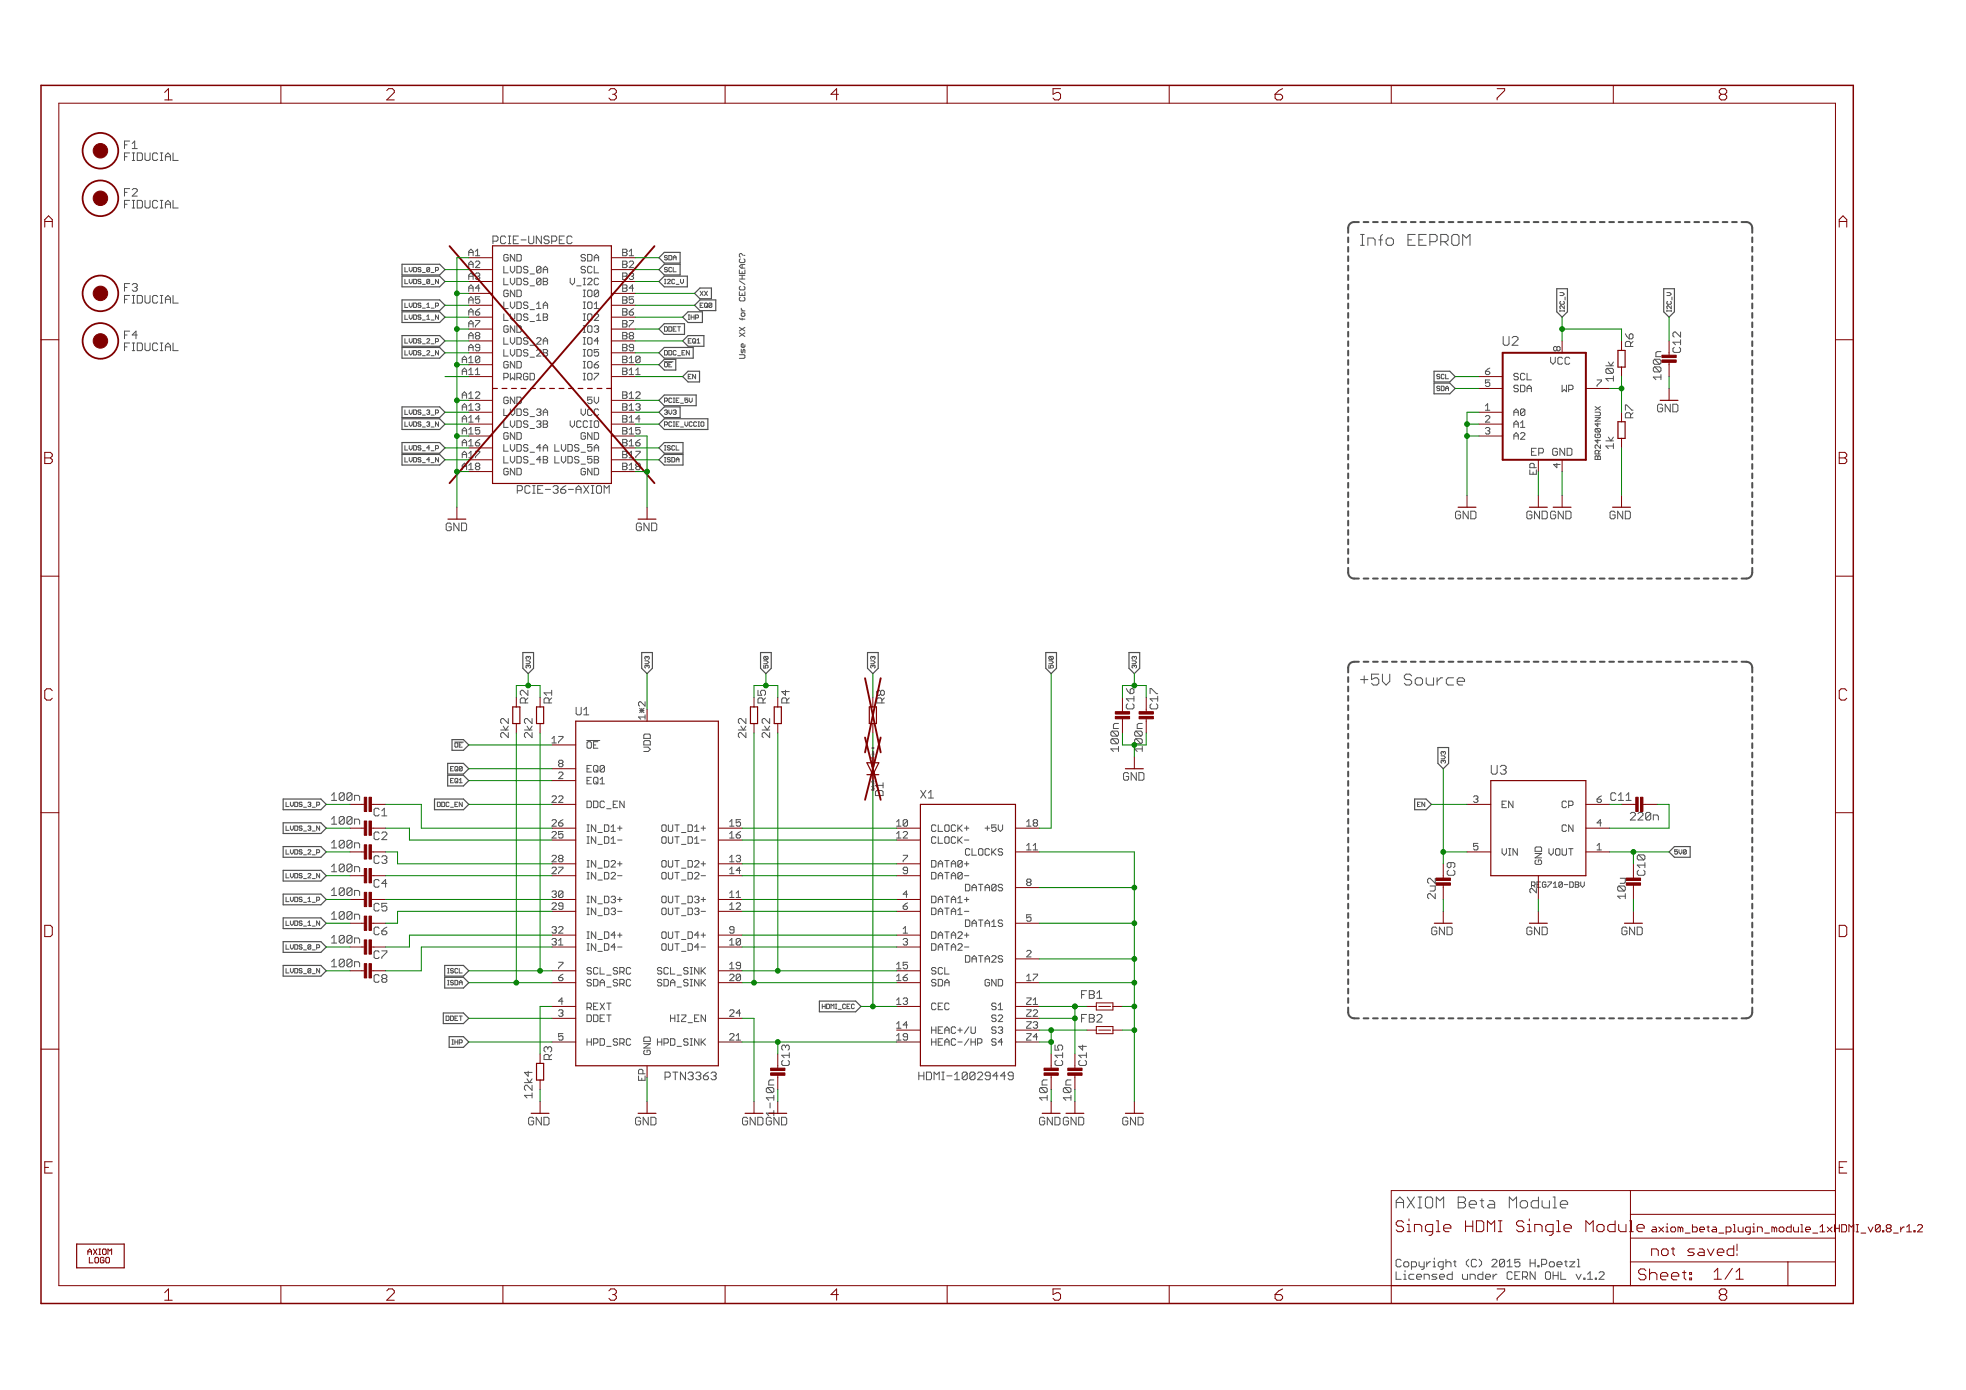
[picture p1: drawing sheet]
<svg xmlns="http://www.w3.org/2000/svg" width="420mm" height="297mm" viewBox="0 0 420 297" stroke-linecap="round" stroke-linejoin="round" font-family="sans-serif">
<defs><g id="words">
<g font-size="3.7" fill="#800000">
<text x="34.8" y="21.4">1</text>
<text x="82.2" y="21.4">2</text>
<text x="129.7" y="21.4">3</text>
<text x="177.1" y="21.4">4</text>
<text x="224.6" y="21.4">5</text>
<text x="272.1" y="21.4">6</text>
<text x="319.5" y="21.4">7</text>
<text x="367" y="21.4">8</text>
<text x="9.1" y="48.6">A</text>
<text x="392.6" y="48.6">A</text>
<text x="9.1" y="99.2">B</text>
<text x="392.6" y="99.2">B</text>
<text x="9.1" y="149.7">C</text>
<text x="392.6" y="149.7">C</text>
<text x="9.1" y="200.2">D</text>
<text x="392.6" y="200.2">D</text>
<text x="9.1" y="250.8">E</text>
<text x="392.6" y="250.8">E</text>
<text x="34.8" y="277.9">1</text>
<text x="82.2" y="277.9">2</text>
<text x="129.7" y="277.9">3</text>
<text x="177.1" y="277.9">4</text>
<text x="224.6" y="277.9">5</text>
<text x="272.1" y="277.9">6</text>
<text x="319.5" y="277.9">7</text>
<text x="367" y="277.9">8</text>
</g>
<g font-size="3.6" fill="#505050">
<text x="290.2" y="52.5">Info EEPROM</text>
<text x="290.2" y="146.5">+5V Source</text>
<text x="297.8" y="258.2">AXIOM Beta Module</text>
</g>
<g font-size="3.6" fill="#800000">
<text x="297.8" y="263.3">Single HDMI Single Module</text>
<text x="365.8" y="273.5">1/1</text>
</g>
<text font-size="3.2" fill="#800000" x="352.4" y="268.4">not saved!</text>
<g font-size="2.9" fill="#505050">
<text x="320.7" y="73.9">U2</text>
<text x="318.2" y="165.5">U3</text>
</g>
<g font-size="2.5" fill="#505050">
<text x="26.1" y="34.4">FIDUCIAL</text>
<text x="26.1" y="31.8">F1</text>
<text x="26.1" y="42">F2</text>
<text x="26.1" y="44.5">FIDUCIAL</text>
<text x="104.8" y="52.2">PCIE-UNSPEC</text>
<text x="26.1" y="64.9">FIDUCIAL</text>
<text x="26.1" y="62.3">F3</text>
<text x="26.1" y="75">FIDUCIAL</text>
<text x="26.1" y="72.5">F4</text>
<text x="348.6" y="74.1" transform="rotate(-90 348.6 74.1)">R6</text>
<text x="344.4" y="81.5" transform="rotate(-90 344.4 81.5)">10k</text>
<text x="354.6" y="80.9" transform="rotate(-90 354.6 80.9)">100n</text>
<text x="348.6" y="89.4" transform="rotate(-90 348.6 89.4)">R7</text>
<text x="344.4" y="95.9" transform="rotate(-90 344.4 95.9)">1k</text>
<text x="110.7" y="105.5">PCIE-36-AXIOM</text>
<text x="112.4" y="150.3" transform="rotate(-90 112.4 150.3)">R2</text>
<text x="117.5" y="150.3" transform="rotate(-90 117.5 150.3)">R1</text>
<text x="122.6" y="152.8">U1</text>
<text x="163.2" y="150.3" transform="rotate(-90 163.2 150.3)">R5</text>
<text x="168.3" y="150.3" transform="rotate(-90 168.3 150.3)">R4</text>
<text x="188.6" y="150.3" transform="rotate(-90 188.6 150.3)">R8</text>
<text x="108.3" y="157.6" transform="rotate(-90 108.3 157.6)">2k2</text>
<text x="113.3" y="157.6" transform="rotate(-90 113.3 157.6)">2k2</text>
<text x="159" y="157.6" transform="rotate(-90 159 157.6)">2k2</text>
<text x="164.1" y="157.6" transform="rotate(-90 164.1 157.6)">2k2</text>
<text x="238.7" y="160.1" transform="rotate(-90 238.7 160.1)">100n</text>
<text x="243.7" y="158.6" transform="rotate(-90 243.7 158.6)">00n</text>
<text x="188.4" y="169.8" transform="rotate(-90 188.4 169.8)">D1</text>
<text x="196.3" y="170.6">X1</text>
<text x="348.2" y="175.3">220n</text>
<text x="306.4" y="191.9" transform="rotate(-90 306.4 191.9)">2u2</text>
<text x="347" y="191.9" transform="rotate(-90 347 191.9)">10u</text>
<text x="230.8" y="213.4">FB1</text>
<text x="230.8" y="218.5">FB2</text>
<text x="117.5" y="226.5" transform="rotate(-90 117.5 226.5)">R3</text>
<text x="142.6" y="230.8">PTN3363</text>
<text x="197" y="230.8">HDMI-10029449</text>
<text x="113.3" y="234.6" transform="rotate(-90 113.3 234.6)">12k4</text>
<text x="165" y="237.8" transform="rotate(-90 165 237.8)">1-10n</text>
<text x="223.4" y="234.8" transform="rotate(-90 223.4 234.8)">10n</text>
<text x="228.5" y="234.8" transform="rotate(-90 228.5 234.8)">10n</text>
<text x="297.8" y="270.8">Copyright (C) 2015 H.Poetzl</text>
<text x="297.8" y="273.5">Licensed under CERN OHL v.1.2</text>
</g>
<g font-size="2.5" fill="#800000">
<text x="358.8" y="75.4" transform="rotate(-90 358.8 75.4)">C12</text>
<text x="353.7" y="88.1">GND</text>
<text x="95.2" y="113.5">GND</text>
<text x="135.9" y="113.5">GND</text>
<text x="310.5" y="110.9">GND</text>
<text x="325.8" y="110.9">GND GND</text>
<text x="343.6" y="110.9">GND</text>
<text x="240" y="166.8">GND</text>
<text x="70.9" y="171.1">100n</text>
<text x="70.9" y="176.2">100n</text>
<text x="79.4" y="174.4">C1</text>
<text x="79.4" y="179.5">C2</text>
<text x="70.9" y="181.3">100n</text>
<text x="79.4" y="184.6">C3</text>
<text x="70.9" y="186.4">100n</text>
<text x="70.9" y="191.4">100n</text>
<text x="79.4" y="189.7">C4</text>
<text x="310.5" y="187.1" transform="rotate(-90 310.5 187.1)">C9</text>
<text x="70.9" y="196.5">100n</text>
<text x="79.4" y="194.7">C5</text>
<text x="70.9" y="201.6">100n</text>
<text x="79.4" y="199.8">C6</text>
<text x="305.5" y="199.8">GND</text>
<text x="325.8" y="199.8">GND</text>
<text x="346.1" y="199.8">GND</text>
<text x="70.9" y="206.7">100n</text>
<text x="79.4" y="204.9">C7</text>
<text x="79.4" y="210">C8</text>
<text x="231.8" y="227.8" transform="rotate(-90 231.8 227.8)">C14</text>
<text x="112.4" y="240.5">GND</text>
<text x="135.3" y="240.5">GND</text>
<text x="158.2" y="240.5">GND GND</text>
<text x="221.7" y="240.5">GND GND</text>
<text x="239.4" y="240.5">GND</text>
</g>
<g font-size="2.5" fill="#008000">
<text x="242" y="151.6" transform="rotate(-90 242 151.6)">C16</text>
<text x="247" y="151.6" transform="rotate(-90 247 151.6)">C17</text>
<text x="243.7" y="160.1" transform="rotate(-90 243.7 160.1)">1</text>
<text x="344.1" y="171.1">C11</text>
<text x="351.2" y="187.1" transform="rotate(-90 351.2 187.1)">C10</text>
<text x="168.3" y="227.8" transform="rotate(-90 168.3 227.8)">C13</text>
<text x="226.7" y="227.8" transform="rotate(-90 226.7 227.8)">C15</text>
</g>
<g font-size="2.3" fill="#505050">
<text x="330.9" y="77.9">VCC</text>
<text x="326.9" y="97.4">EP</text>
<text x="331.7" y="97.4">GND</text>
</g>
<g font-size="2.3" fill="#800000">
<text x="352.4" y="263.3">axiom_beta_plugin_module_1xHDMI</text>
<text x="396.4" y="263.3">_v0.8_r1.2</text>
</g>
<g font-size="2.1" fill="#505050">
<text x="99.9" y="54.7">A1</text>
<text x="99.9" y="57.3">A2</text>
<text x="99.9" y="59.8">A3</text>
<text x="107.2" y="55.8">GND</text>
<text x="107.2" y="58.4">LVDS_0A</text>
<text x="124" y="55.8">SDA</text>
<text x="124" y="58.4">SCL</text>
<text x="132.6" y="54.7">B1</text>
<text x="132.6" y="57.3">B2</text>
<text x="132.6" y="59.8">B3</text>
<text x="99.9" y="62.3">A4</text>
<text x="99.9" y="64.9">A5</text>
<text x="107.2" y="60.9">LVDS_0B</text>
<text x="107.2" y="63.5">GND</text>
<text x="107.2" y="66">LVDS_1A</text>
<text x="121.4" y="60.9">V_I2C</text>
<text x="124" y="63.5">IO0</text>
<text x="124" y="66">IO1</text>
<text x="132.6" y="62.3">B4</text>
<text x="132.6" y="64.9">B5</text>
<text x="99.9" y="67.4">A6</text>
<text x="99.9" y="70">A7</text>
<text x="107.2" y="68.5">LVDS_1B</text>
<text x="107.2" y="71.1">GND</text>
<text x="124" y="68.5">IO2</text>
<text x="124" y="71.1">IO3</text>
<text x="132.6" y="67.4">B6</text>
<text x="132.6" y="70">B7</text>
<text x="98.6" y="77.6">A10</text>
<text x="99.9" y="72.5">A8</text>
<text x="99.9" y="75">A9</text>
<text x="107.2" y="73.6">LVDS_2A</text>
<text x="107.2" y="76.2">LVDS_2B</text>
<text x="124" y="73.6">IO4</text>
<text x="124" y="76.2">IO5</text>
<text x="132.6" y="72.5">B8</text>
<text x="132.6" y="75">B9</text>
<text x="132.6" y="77.6">B10</text>
<text x="333" y="75" transform="rotate(-90 333 75)">8</text>
<text x="98.6" y="80.1">A11</text>
<text x="107.2" y="78.7">GND</text>
<text x="107.2" y="81.2">PWRGD</text>
<text x="124" y="78.7">IO6</text>
<text x="124" y="81.2">IO7</text>
<text x="132.6" y="80.1">B11</text>
<text x="317.1" y="80.1">6</text>
<text x="317.1" y="82.7">5</text>
<text x="323" y="81.2">SCL</text>
<text x="323" y="83.8">SDA</text>
<text x="333.6" y="83.8">WP</text>
<text x="340.8" y="82.7">7</text>
<text x="98.6" y="85.2">A12</text>
<text x="98.6" y="87.7">A13</text>
<text x="107.2" y="86.3">GND</text>
<text x="107.2" y="88.8">LVDS_3A</text>
<text x="124" y="88.8">VCC</text>
<text x="125.3" y="86.3">5V</text>
<text x="132.6" y="85.2">B12</text>
<text x="132.6" y="87.7">B13</text>
<text x="317.1" y="87.7">1</text>
<text x="323" y="88.8">A0</text>
<text x="98.6" y="90.3">A14</text>
<text x="98.6" y="92.8">A15</text>
<text x="98.6" y="95.4">A16</text>
<text x="107.2" y="91.4">LVDS_3B</text>
<text x="107.2" y="93.9">GND</text>
<text x="121.4" y="91.4">VCCIO</text>
<text x="124" y="93.9">GND</text>
<text x="132.6" y="90.3">B14</text>
<text x="132.6" y="92.8">B15</text>
<text x="132.6" y="95.4">B16</text>
<text x="317.1" y="90.3">2</text>
<text x="317.1" y="92.8">3</text>
<text x="323" y="91.4">A1</text>
<text x="323" y="93.9">A2</text>
<text x="98.6" y="97.9">A17</text>
<text x="98.6" y="100.4">A18</text>
<text x="107.2" y="96.5">LVDS_4A</text>
<text x="107.2" y="99">LVDS_4B</text>
<text x="107.2" y="101.5">GND</text>
<text x="118.8" y="96.5">LVDS_5A</text>
<text x="118.8" y="99">LVDS_5B</text>
<text x="124" y="101.5">GND</text>
<text x="132.6" y="97.9">B17</text>
<text x="132.6" y="100.4">B18</text>
<text x="328" y="101.2" transform="rotate(-90 328 101.2)">EP</text>
<text x="333" y="99.9" transform="rotate(-90 333 99.9)">4</text>
<text x="137.5" y="153.8" transform="rotate(-90 137.5 153.8)">1*2</text>
<text x="117.7" y="158.8">17</text>
<text x="124.9" y="160">OE</text>
<text x="138.6" y="160.3" transform="rotate(-90 138.6 160.3)">VDD</text>
<text x="119" y="163.9">8</text>
<text x="119" y="166.5">2</text>
<text x="124.9" y="165">EQ0</text>
<text x="124.9" y="167.6">EQ1</text>
<text x="117.7" y="171.5">22</text>
<text x="124.9" y="172.7">DDC_EN</text>
<text x="314.5" y="171.5">3</text>
<text x="320.5" y="172.7">EN</text>
<text x="333.6" y="172.7">CP</text>
<text x="340.8" y="171.5">6</text>
<text x="117.7" y="176.6">26</text>
<text x="117.7" y="179.2">25</text>
<text x="124.9" y="177.7">IN_D1+</text>
<text x="141.7" y="177.7">OUT_D1+</text>
<text x="155.4" y="176.6">15</text>
<text x="155.4" y="179.2">16</text>
<text x="191.3" y="176.6">10</text>
<text x="191.3" y="179.2">12</text>
<text x="198.6" y="177.7">CLOCK+</text>
<text x="210.4" y="177.7">+5V</text>
<text x="218.9" y="176.6">18</text>
<text x="333.6" y="177.7">CN</text>
<text x="340.8" y="176.6">4</text>
<text x="117.7" y="184.2">28</text>
<text x="124.9" y="185.4">IN_D2+</text>
<text x="124.9" y="180.3">IN_D1-</text>
<text x="141.7" y="185.4">OUT_D2+</text>
<text x="141.7" y="180.3">OUT_D1-</text>
<text x="155.4" y="184.2">13</text>
<text x="192.6" y="184.2">7</text>
<text x="198.6" y="185.4">DATA0+</text>
<text x="198.6" y="180.3">CLOCK-</text>
<text x="206.5" y="182.8">CLOCKS</text>
<text x="218.9" y="181.7">11</text>
<text x="314.5" y="181.7">5</text>
<text x="320.5" y="182.8">VIN</text>
<text x="329.1" y="184.8" transform="rotate(-90 329.1 184.8)">GND</text>
<text x="331" y="182.8">VOUT</text>
<text x="340.8" y="181.7">1</text>
<text x="117.7" y="186.8">27</text>
<text x="117.7" y="191.9">30</text>
<text x="124.9" y="187.9">IN_D2-</text>
<text x="141.7" y="187.9">OUT_D2-</text>
<text x="155.4" y="186.8">14</text>
<text x="155.4" y="191.9">11</text>
<text x="192.6" y="186.8">9</text>
<text x="192.6" y="191.9">4</text>
<text x="198.6" y="187.9">DATA0-</text>
<text x="206.5" y="190.4">DATA0S</text>
<text x="218.9" y="189.3">8</text>
<text x="328" y="190.8" transform="rotate(-90 328 190.8)">2</text>
<text x="117.7" y="194.4">29</text>
<text x="124.9" y="193">IN_D3+</text>
<text x="124.9" y="195.5">IN_D3-</text>
<text x="141.7" y="193">OUT_D3+</text>
<text x="141.7" y="195.5">OUT_D3-</text>
<text x="155.4" y="194.4">12</text>
<text x="192.6" y="194.4">6</text>
<text x="198.6" y="193">DATA1+</text>
<text x="198.6" y="195.5">DATA1-</text>
<text x="218.9" y="196.9">5</text>
<text x="117.7" y="199.5">32</text>
<text x="117.7" y="202">31</text>
<text x="124.9" y="200.6">IN_D4+</text>
<text x="124.9" y="203.1">IN_D4-</text>
<text x="141.7" y="200.6">OUT_D4+</text>
<text x="141.7" y="203.1">OUT_D4-</text>
<text x="155.4" y="199.5">9</text>
<text x="155.4" y="202">10</text>
<text x="192.6" y="199.5">1</text>
<text x="192.6" y="202">3</text>
<text x="198.6" y="200.6">DATA2+</text>
<text x="198.6" y="203.1">DATA2-</text>
<text x="206.5" y="198">DATA1S</text>
<text x="119" y="207.1">7</text>
<text x="119" y="209.6">6</text>
<text x="124.9" y="208.2">SCL_SRC</text>
<text x="140.4" y="208.2">SCL_SINK</text>
<text x="155.4" y="207.1">19</text>
<text x="155.4" y="209.6">20</text>
<text x="191.3" y="207.1">15</text>
<text x="191.3" y="209.6">16</text>
<text x="198.6" y="208.2">SCL</text>
<text x="206.5" y="205.7">DATA2S</text>
<text x="218.9" y="204.6">2</text>
<text x="218.9" y="209.6">17</text>
<text x="119" y="214.7">4</text>
<text x="124.9" y="215.8">REXT</text>
<text x="124.9" y="210.7">SDA_SRC</text>
<text x="140.4" y="210.7">SDA_SINK</text>
<text x="191.3" y="214.7">13</text>
<text x="198.6" y="215.8">CEC</text>
<text x="198.6" y="210.7">SDA</text>
<text x="210.4" y="210.7">GND</text>
<text x="211.7" y="215.8">S1</text>
<text x="218.9" y="214.7">Z1</text>
<text x="119" y="217.2">3</text>
<text x="124.9" y="218.4">DDET</text>
<text x="143" y="218.4">HIZ_EN</text>
<text x="155.4" y="217.2">24</text>
<text x="191.3" y="219.8">14</text>
<text x="198.6" y="220.9">HEAC+/U</text>
<text x="211.7" y="218.4">S2</text>
<text x="211.7" y="220.9">S3</text>
<text x="218.9" y="217.2">Z2</text>
<text x="218.9" y="219.8">Z3</text>
<text x="119" y="222.3">5</text>
<text x="124.9" y="223.4">HPD_SRC</text>
<text x="138.6" y="225.4" transform="rotate(-90 138.6 225.4)">GND</text>
<text x="140.4" y="223.4">HPD_SINK</text>
<text x="155.4" y="222.3">21</text>
<text x="191.3" y="222.3">19</text>
<text x="198.6" y="223.4">HEAC-/HP</text>
<text x="211.7" y="223.4">S4</text>
<text x="218.9" y="222.3">Z4</text>
<text x="137.5" y="230.7" transform="rotate(-90 137.5 230.7)">EP</text>
</g>
<g font-size="1.8" fill="#505050">
<text x="158.8" y="76" transform="rotate(-90 158.8 76)">Use XX for CEC/HEAC?</text>
<text x="341.7" y="98.2" transform="rotate(-90 341.7 98.2)">BR24G04NUX</text>
<text x="327.7" y="189.7">R</text>
<text x="328.8" y="189.7">EG710-DBV</text>
</g>
<g font-size="1.8" fill="#800000">
<text x="18.3" y="268.1">AXIOM</text>
<text x="18.6" y="269.9">LOGO</text>
</g>
<g font-size="1.4" fill="#505050">
<text x="86.8" y="58.1">LVDS_0_P</text>
<text x="141.5" y="55.6">SDA</text>
<text x="141.5" y="58.1">SCL</text>
<text x="86.8" y="65.7">LVDS_1_P</text>
<text x="86.8" y="60.7">LVDS_0_N</text>
<text x="141.5" y="60.7">I2C_V</text>
<text x="149.1" y="65.7">EQ0</text>
<text x="149.1" y="63.2">XX</text>
<text x="86.8" y="68.3">LVDS_1_N</text>
<text x="141.5" y="70.8">DDET</text>
<text x="146.6" y="68.3">IHP</text>
<text x="333.9" y="66.6" transform="rotate(-90 333.9 66.6)">I2C_V</text>
<text x="356.8" y="66.6" transform="rotate(-90 356.8 66.6)">I2C_V</text>
<text x="86.8" y="73.4">LVDS_2_P</text>
<text x="86.8" y="75.9">LVDS_2_N</text>
<text x="141.5" y="75.9">DDC_EN</text>
<text x="146.6" y="73.4">EQ1</text>
<text x="141.5" y="78.4">OE</text>
<text x="146.6" y="81">EN</text>
<text x="306.9" y="83.5">SDA</text>
<text x="306.9" y="81">SCL</text>
<text x="86.8" y="88.6">LVDS_3_P</text>
<text x="141.5" y="86.1">PCIE_5V</text>
<text x="141.5" y="88.6">3V3</text>
<text x="86.8" y="91.1">LVDS_3_N</text>
<text x="141.5" y="91.1">PCIE_VCCIO</text>
<text x="86.8" y="96.2">LVDS_4_P</text>
<text x="86.8" y="98.8">LVDS_4_N</text>
<text x="141.5" y="96.2">ISCL</text>
<text x="141.5" y="98.8">ISDA</text>
<text x="113" y="142.8" transform="rotate(-90 113 142.8)">3V3</text>
<text x="138.4" y="142.8" transform="rotate(-90 138.4 142.8)">3V3</text>
<text x="163.7" y="142.8" transform="rotate(-90 163.7 142.8)">5V0</text>
<text x="186.6" y="142.8" transform="rotate(-90 186.6 142.8)">3V3</text>
<text x="224.7" y="142.8" transform="rotate(-90 224.7 142.8)">5V0</text>
<text x="242.5" y="142.8" transform="rotate(-90 242.5 142.8)">3V3</text>
<text x="96.9" y="159.7">OE</text>
<text x="96.1" y="167.3">EQ1</text>
<text x="96.1" y="164.8">EQ0</text>
<text x="308.5" y="163.1" transform="rotate(-90 308.5 163.1)">3V3</text>
<text x="61.4" y="172.4">LVDS_3_P</text>
<text x="93.5" y="172.4">DDC_EN</text>
<text x="302.6" y="172.4">EN</text>
<text x="61.4" y="177.5">LVDS_3_N</text>
<text x="61.4" y="182.6">LVDS_2_P</text>
<text x="357.4" y="182.6">5V0</text>
<text x="61.4" y="187.6">LVDS_2_N</text>
<text x="61.4" y="192.7">LVDS_1_P</text>
<text x="61.4" y="197.8">LVDS_1_N</text>
<text x="61.4" y="202.9">LVDS_0_P</text>
<text x="61.4" y="208">LVDS_0_N</text>
<text x="95.2" y="208">ISCL</text>
<text x="95.2" y="210.5">ISDA</text>
<text x="175.6" y="215.6">HDMI_CEC</text>
<text x="95.2" y="218.1">DDET</text>
<text x="96.1" y="223.2">IHP</text>
</g>
<g font-size=".6" fill="#800080">
<text x="186.3" y="163.8" transform="rotate(-90 186.3 163.8)">SpiceOrder 1</text>
<text x="186.3" y="168.8" transform="rotate(-90 186.3 168.8)">SpiceOrder 2</text>
</g>
</g></defs>
<g fill="none" stroke="#800080" stroke-width=".21">
<path d="M186.4 159.9h.3M186.7 159.7v.3M186.4 161.2h.3v.2h-.2M186.4 161.8l.3 .1v.2h-.3M186.5 164.8l.2 .3v-.3M186.5 163.5h.4M186.5 163h.2M186.5 161.7h.2M186.5 160.7h.2M186.5 165.7h.2M186.5 163.2l.2 .1v.2M186.6 163.6l.1 .1v.2"/>
<path d="M186.7 160.8l-.2 .2M186.7 162.3l-.2 .2M186.7 162.6v.2h-.2M186.7 163v.1M186.7 165.9v.2"/>
</g>
<g fill="none" stroke="#505050" stroke-width=".21">
<path d="M116.1 57.6h.9M116.6 56.9l.4 .5v.9M116.8 59.5l.2 .2-.2 .5 .2 .4-.2 .3M122 50.4l.3 .3M122.3 51.8l-.3 .3M143.9 58.1h.6M116.1 65.2h.9M116.1 72.9h.9M116.6 64.5l.4 .5v.9M116.6 72.2l.4 .4v1M116.8 67.1l.2 .2-.2 .5 .2 .4-.2 .3M116.8 74.7l.2 .2-.2 .5 .2 .5-.2 .2"/>
<path d="M142 77.3h1.8M144.8 69.8h.6M146.7 74.9l.6 1v-1M148.9 73.3h.7M152 64.8l.1 .1M152.1 64.9v.7l-.1 .1M152.1 64.9l-.6 .7M159.2 76.4l-.2 .2h-1M116.1 88.1h.9M116.1 95.7h.9M116.6 87.4l.4 .5v.9M116.6 95l.4 .5v.9"/>
<path d="M116.8 89.9l.2 .3-.2 .4 .2 .5-.2 .2M116.8 97.5l.2 .3-.2 .4 .2 .5-.2 .2M144.4 87.6l.1 .2-.1 .3 .1 .3-.1 .2M147.9 85.1v.6l-.3 .3M150.3 90.1l.1 .2v.6l-.1 .2M97.2 158.6h1.8M125.4 158.2h2.8M312.6 144.8l.4 .4v.4h-1.6M132.5 171.2l.9 1.4v-1.4M206.1 177h1M206.1 179.5h1M206.1 184.6h1"/>
<path d="M206.1 187.1h1M206.1 192.2h1M206.1 194.8h1M206.1 199.8h1M360.2 181.6l.2 .1M360.4 181.7v.7l-.2 .1M360.4 181.7l-.7 .7M134.6 206.8l.2 .2M134.6 209.3l.2 .2M134.8 207.9l-.2 .3M134.8 210.5l-.2 .2M206.1 202.4h1"/>
<path d="M208.4 219.4v1.2l-.2 .2M134.6 222l.2 .2M134.8 223.1l-.2 .3M208.9 222h.7l.2 .2v.5l-.2 .2h-.7M342 271.8h.6l.2 .2v.3l-1.1 1.1h1.1"/>
</g>
<g fill="none" stroke="#505050" stroke-width=".42">
<path d="M288.1 50.7v1.1M288.1 52.8v1M288.1 54.8v1M288.1 56.8v1M288.1 58.8v1M290.4 47.5a1.95 1.95 0 0 0-2 .4 2.35 2.35 0 0 0-.3 1.8M291.4 47.5h1M293.4 47.5h1M295.4 47.5h1.1M297.5 47.5h1M299.5 47.5h1M301.5 47.5h1"/>
<path d="M303.5 47.5h1M305.5 47.5h1.1M307.6 47.5h1M309.6 47.5h1M311.6 47.5h1M313.6 47.5h1M315.6 47.5h1.1M317.7 47.5h1M319.7 47.5h1M321.7 47.5h1M323.7 47.5h1M325.7 47.5h1.1"/>
<path d="M327.8 47.5h1M329.8 47.5h1M331.8 47.5h1M333.8 47.5h1M335.8 47.5h1.1M337.9 47.5h1M339.9 47.5h1M341.9 47.5h1M343.9 47.5h1M345.9 47.5h1.1M348 47.5h1M350 47.5h1"/>
<path d="M352 47.5h1M354 47.5h1M356 47.5h1.1M358.1 47.5h1M360.1 47.5h1M362.1 47.5h1M364.1 47.5h1M366.1 47.5h1.1M368.2 47.5h1M370.2 47.5h1M372.2 47.5a1.95 1.95 0 0 1 2 .4 2.35 2.35 0 0 1 .3 1.8M374.5 50.7v1.1"/>
<path d="M374.5 52.8v1M374.5 54.8v1M374.5 56.8v1M374.5 58.8v1M288.1 60.8v1M288.1 62.8v1.1M288.1 64.9v1M288.1 66.9v1M288.1 68.9v1M288.1 70.9v1M288.1 72.9v1.1M288.1 75v1"/>
<path d="M288.1 77v1M288.1 79v1M374.5 60.8v1M374.5 62.8v1.1M374.5 64.9v1M374.5 66.9v1M374.5 68.9v1M374.5 70.9v1M374.5 72.9v1.1M374.5 75v1M374.5 77v1M374.5 79v1"/>
<path d="M288.1 81v1M288.1 83v1M288.1 85v1.1M288.1 87.1v1M288.1 89.1v1M288.1 91.1v1M288.1 93.1v1M288.1 95.1v1M288.1 97.1v1.1M288.1 99.2v1M374.5 81v1M374.5 83v1"/>
<path d="M374.5 85v1.1M374.5 87.1v1M374.5 89.1v1M374.5 91.1v1M374.5 93.1v1M374.5 95.1v1M374.5 97.1v1.1M374.5 99.2v1M288.1 101.2v1M288.1 103.2v1M288.1 105.2v1M288.1 107.2v1"/>
<path d="M288.1 109.2v1.1M288.1 111.3v1M288.1 113.3v1M288.1 115.3v1M288.1 117.3v1M288.1 119.3v1.1M374.5 101.2v1M374.5 103.2v1M374.5 105.2v1M374.5 107.2v1M374.5 109.2v1.1M374.5 111.3v1"/>
<path d="M374.5 113.3v1M374.5 115.3v1M374.5 117.3v1M374.5 119.3v1.1M288.1 121.3a2.03 2.03 0 0 0 .5 2.1 2.1 2.1 0 0 0 1.8 .2M291.4 123.6h1M293.4 123.6h1M295.4 123.6h1.1M297.5 123.6h1M299.5 123.6h1M301.5 123.6h1M303.5 123.6h1"/>
<path d="M305.5 123.6h1.1M307.6 123.6h1M309.6 123.6h1M311.6 123.6h1M313.6 123.6h1M315.6 123.6h1.1M317.7 123.6h1M319.7 123.6h1M321.7 123.6h1M323.7 123.6h1M325.7 123.6h1.1M327.8 123.6h1"/>
<path d="M329.8 123.6h1M331.8 123.6h1M333.8 123.6h1M335.8 123.6h1.1M337.9 123.6h1M339.9 123.6h1M341.9 123.6h1M343.9 123.6h1M345.9 123.6h1.1M348 123.6h1M350 123.6h1M352 123.6h1"/>
<path d="M354 123.6h1M356 123.6h1.1M358.1 123.6h1M360.1 123.6h1M362.1 123.6h1M364.1 123.6h1M366.1 123.6h1.1M368.2 123.6h1M370.2 123.6h1M374.5 121.3a2.03 2.03 0 0 1-.5 2.1 2.1 2.1 0 0 1-1.8 .2M288.1 144.7v1M288.1 146.7v1"/>
<path d="M288.1 148.7v1.1M288.1 150.7v1.1M288.1 152.8v1M288.1 154.8v1M288.1 156.8v1M288.1 158.8v1.1M290.4 141.4a2.08 2.08 0 0 0-2 .5 2.35 2.35 0 0 0-.3 1.8M291.4 141.4h1M293.4 141.4h1M295.4 141.4h1.1M297.5 141.4h1M299.5 141.4h1"/>
<path d="M301.5 141.4h1M303.5 141.4h1M305.5 141.4h1.1M307.6 141.4h1M309.6 141.4h1M311.6 141.4h1M313.6 141.4h1M315.6 141.4h1.1M317.7 141.4h1M319.7 141.4h1M321.7 141.4h1M323.7 141.4h1"/>
<path d="M325.7 141.4h1.1M327.8 141.4h1M329.8 141.4h1M331.8 141.4h1M333.8 141.4h1M335.8 141.4h1.1M337.9 141.4h1M339.9 141.4h1M341.9 141.4h1M343.9 141.4h1M345.9 141.4h1.1M348 141.4h1"/>
<path d="M350 141.4h1M352 141.4h1M354 141.4h1M356 141.4h1.1M358.1 141.4h1M360.1 141.4h1M362.1 141.4h1M364.1 141.4h1M366.1 141.4h1.1M368.2 141.4h1M370.2 141.4h1M372.2 141.4a2.08 2.08 0 0 1 2 .5 2.35 2.35 0 0 1 .3 1.8"/>
<path d="M374.5 144.7v1M374.5 146.7v1M374.5 148.7v1.1M374.5 150.7v1.1M374.5 152.8v1M374.5 154.8v1M374.5 156.8v1M374.5 158.8v1.1M288.1 160.8v1.1M288.1 162.9v1M288.1 164.9v1M288.1 166.9v1"/>
<path d="M288.1 168.9v1M288.1 170.9v1.1M288.1 173v1M288.1 175v1M288.1 177v1M288.1 179v1M374.5 160.8v1.1M374.5 162.9v1M374.5 164.9v1M374.5 166.9v1M374.5 168.9v1M374.5 170.9v1.1"/>
<path d="M374.5 173v1M374.5 175v1M374.5 177v1M374.5 179v1M288.1 181v1M288.1 183v1M288.1 185.1v1M288.1 187.1v1M288.1 189.1v1M288.1 191.1v1M288.1 193.1v1M288.1 195.1v1.1"/>
<path d="M288.1 197.2v1M288.1 199.2v1M374.5 181v1M374.5 183v1M374.5 185.1v1M374.5 187.1v1M374.5 189.1v1M374.5 191.1v1M374.5 193.1v1M374.5 195.1v1.1M374.5 197.2v1M374.5 199.2v1"/>
<path d="M288.1 215.3a2.03 2.03 0 0 0 .5 2 2.18 2.18 0 0 0 1.8 .3M288.1 201.2v1M288.1 203.2v1M288.1 205.2v1M288.1 207.2v1.1M288.1 209.3v1M288.1 211.3v1M288.1 213.3v1M291.4 217.6h1M293.4 217.6h1M295.4 217.6h1.1M297.5 217.6h1"/>
<path d="M299.5 217.6h1M301.5 217.6h1M303.5 217.6h1M305.5 217.6h1.1M307.6 217.6h1M309.6 217.6h1M311.6 217.6h1M313.6 217.6h1M315.6 217.6h1.1M317.7 217.6h1M319.7 217.6h1M321.7 217.6h1"/>
<path d="M323.7 217.6h1M325.7 217.6h1.1M327.8 217.6h1M329.8 217.6h1M331.8 217.6h1M333.8 217.6h1M335.8 217.6h1.1M337.9 217.6h1M339.9 217.6h1M341.9 217.6h1M343.9 217.6h1M345.9 217.6h1.1"/>
<path d="M348 217.6h1M350 217.6h1M352 217.6h1M354 217.6h1M356 217.6h1.1M358.1 217.6h1M360.1 217.6h1M362.1 217.6h1M364.1 217.6h1M366.1 217.6h1.1M368.2 217.6h1M370.2 217.6h1"/>
<path d="M374.5 215.3a2.03 2.03 0 0 1-.5 2 2.18 2.18 0 0 1-1.8 .3M374.5 201.2v1M374.5 203.2v1M374.5 205.2v1M374.5 207.2v1.1M374.5 209.3v1M374.5 211.3v1M374.5 213.3v1"/>
</g>
<g fill="none" stroke="#505050" stroke-width=".25">
<path d="M85.9 59h8.1l1.1 1.2-1.1 1.1h-8.1zM85.9 56.5h8.1l1.1 1.1-1.1 1.2h-8.1zM140.8 55.1l1.2-1.2h3.4v2.3h-3.4zM140.8 57.6l1.2-1.1h3.4v2.3h-3.4zM85.9 74.3h8.1l1.1 1.1-1.1 1.1h-8.1zM85.9 64.1h8.1l1.1 1.1-1.1 1.2h-8.1zM85.9 66.6h8.1l1.1 1.2-1.1 1.1h-8.1zM85.9 71.7h8.1l1.1 1.2-1.1 1.1h-8.1zM140.8 60.2l1.2-1.2h4.9v2.3h-4.9zM140.8 75.4l1.2-1.1h6.1v2.2h-6.1zM140.8 77.9l1.2-1.1h2.4v2.3h-2.4zM140.8 70.3l1.2-1.1h4.3v2.3h-4.3z"/>
<path d="M145.9 67.8l1.1-1.2h3.1v2.3h-3.1zM145.9 72.9l1.1-1.2h3.4v2.3h-3.4zM148.4 65.2l1.2-1.1h3.4v2.3h-3.4zM149.6 61.6h2.4v2.2h-2.4l-1.2-1.1zM306.5 79.3h3.3l1.2 1.2-1.2 1.1h-3.3zM332.7 61.7h2.3v4.9l-1.2 1.2-1.1-1.2zM355.6 61.7h2.2v4.9l-1.1 1.2-1.1-1.2zM85.9 87h8.1l1.1 1.1-1.1 1.1h-8.1zM85.9 89.5h8.1l1.1 1.1-1.1 1.2h-8.1zM85.9 94.6h8.1l1.1 1.1-1.1 1.2h-8.1zM85.9 97.1h8.1l1.1 1.2-1.1 1.1h-8.1zM140.8 88.1l1.2-1.1h3.4v2.2h-3.4z"/>
<path d="M140.8 90.6l1.2-1.1h9.3v2.3h-9.3zM140.8 95.7l1.2-1.1h4v2.3h-4zM140.8 98.3l1.2-1.2h4v2.3h-4zM140.8 85.6l1.2-1.2h6.8v2.3h-6.8zM145.9 80.5l1.1-1.2h2.5v2.3h-2.5zM306.5 81.9h3.3l1.2 1.1-1.2 1.2h-3.3zM111.7 139.4h2.3v3.4l-1.1 1.2-1.2-1.2zM137.1 139.4h2.3v3.4l-1.1 1.2-1.2-1.2zM162.5 139.4h2.3v3.4l-1.1 1.2-1.2-1.2zM185.4 139.4h2.3v3.4l-1.2 1.2-1.1-1.2zM223.5 139.4h2.3v3.4l-1.2 1.2-1.1-1.2zM241.3 139.4h2.3v3.4l-1.2 1.2-1.1-1.2z"/>
<path d="M96.6 158.1h2.4l1.2 1.1-1.2 1.1h-2.4zM307.3 159.7h2.3v3.4l-1.2 1.2-1.1-1.2zM60.5 170.8h8.1l1.1 1.1-1.1 1.1h-8.1zM60.5 175.8h8.1l1.1 1.2-1.1 1.1h-8.1zM92.9 170.8h6.1l1.2 1.1-1.2 1.1h-6.1zM95.7 165.7h3.3l1.2 1.1-1.2 1.2h-3.3zM95.7 163.1h3.3l1.2 1.2-1.2 1.1h-3.3zM302.3 170.8h2.5l1.1 1.1-1.1 1.1h-2.5zM60.5 191.1h8.1l1.1 1.1-1.1 1.2h-8.1zM60.5 180.9h8.1l1.1 1.2-1.1 1.1h-8.1zM60.5 186h8.1l1.1 1.1-1.1 1.2h-8.1zM60.5 196.2h8.1l1.1 1.1-1.1 1.1h-8.1z"/>
<path d="M356.7 182.1l1.1-1.2h3.4v2.3h-3.4zM60.5 201.2h8.1l1.1 1.2-1.1 1.1h-8.1zM60.5 206.3h8.1l1.1 1.2-1.1 1.1h-8.1zM94.7 216.5h4.3l1.2 1.1-1.2 1.1h-4.3zM95 206.3h4l1.2 1.2-1.2 1.1h-4zM95 208.9h4l1.2 1.1-1.2 1.1h-4zM175.1 213.9h7.8l1.1 1.2-1.1 1.1h-7.8zM96 221.5h3l1.2 1.2-1.2 1.1h-3z"/>
</g>
<g fill="none" stroke="#800000" stroke-width=".21">
<path d="M60 18.2v3.9M107.5 18.2v3.9M155 18.2v3.9M202.4 18.2v3.9M249.9 18.2v3.9M297.3 18.2v3.9M344.8 18.2v3.9M12.6 22.1h379.7v252.6h-379.7zM100.2 55.1h5.1M100.2 57.6h5.1M130.7 55.1h5M130.7 57.6h5"/>
<path d="M8.8 72.6h3.8M100.2 60.2h5.1M100.2 62.7h5.1M100.2 65.2h5.1M100.2 67.8h5.1M100.2 70.3h5.1M100.2 72.9h5.1M100.2 75.4h5.1M100.2 77.9h5.1M130.7 60.2h5M130.7 62.7h5M130.7 65.2h5"/>
<path d="M130.7 67.8h5M130.7 70.3h5M130.7 72.9h5M130.7 75.4h5M130.7 77.9h5M333.8 72.9v2.5M346.5 72.9v2M346.5 78.4v2.1M356.7 77.4v3.1M392.3 72.6h3.8M100.2 88.1h5.1M100.2 90.6h5.1"/>
<path d="M100.2 93.2h5.1M100.2 80.5h5.1M100.2 85.6h5.1M100.2 95.7h5.1M100.2 98.3h5.1M130.7 88.1h5M130.7 90.6h5M130.7 93.2h5M130.7 80.5h5M130.7 85.6h5M130.7 95.7h5M130.7 98.3h5"/>
<path d="M316.1 88.1h5M316.1 90.6h5M316.1 93.2h5M316.1 80.5h5M316.1 83h5M328.8 98.3v2.5M333.8 98.3v2.5M338.9 83h5.1M346.5 88.1v2M346.5 93.7v2M356.7 83v2.6M97.6 108.4v2.5"/>
<path d="M100.2 100.8h5.1M130.7 100.8h5M138.3 108.4v2.5M313.5 105.9v2.5M328.8 105.9v2.5M333.8 105.9v2.5M346.5 105.9v2.5M8.8 123.1h3.8M392.3 123.1h3.8M110.3 149v2.1M110.3 154.6v2.1M115.4 149v2.1"/>
<path d="M115.4 154.6v2.1M118 159.2h5M138.3 151.6v2.5M161.1 149v2.1M161.1 154.6v2.1M166.2 149v2.1M166.2 154.6v2.1M186.5 149v2.1M186.5 154.6v2.1M239.9 153.6v3.1M245 153.6v3.1M8.8 173.7h3.8"/>
<path d="M77.3 177h.6M77.3 171.9h.6M118 177h5M118 179.5h5M118 171.9h5M118 164.3h5M118 166.8h5M153.5 177h5.1M153.5 179.5h5.1M186.5 161.7v5.1M191.6 177h5.1M191.6 179.5h5.1"/>
<path d="M217 177h5.1M242.4 161.7v2.6M313.5 171.9h5.1M338.9 177h5.1M338.9 171.9h5.1M349.1 171.9h.5M351.1 171.9h3.1M392.3 173.7h3.8M77.3 187.1h.6M77.3 192.2h.6M77.3 197.3h.6M77.3 182.1h.6"/>
<path d="M118 184.6h5M118 187.1h5M118 192.2h5M118 194.8h5M118 199.8h5M153.5 184.6h5.1M153.5 187.1h5.1M153.5 192.2h5.1M153.5 194.8h5.1M153.5 199.8h5.1M191.6 184.6h5.1M191.6 187.1h5.1"/>
<path d="M191.6 192.2h5.1M191.6 194.8h5.1M191.6 199.8h5.1M217 189.7h5.1M217 197.3h5.1M217 182.1h5.1M308.4 189.2v3M308.4 194.8v2.5M313.5 182.1h5.1M328.8 187.1v5.1M328.8 194.8v2.5M338.9 182.1h5.1"/>
<path d="M349.1 189.2v3M349.1 194.8v2.5M77.3 207.5h.6M77.3 202.4h.6M118 215.1h5M118 207.5h5M118 210h5M118 202.4h5M118 217.6h5M153.5 207.5h5.1M153.5 210h5.1M153.5 202.4h5.1"/>
<path d="M153.5 217.6h5.1M191.6 215.1h5.1M191.6 207.5h5.1M191.6 210h5.1M191.6 202.4h5.1M217 215.1h5.1M217 210h5.1M217 204.9h5.1M217 217.6h5.1M232.3 215.1h2M234.3 214.3h3.5v1.5h-3.5zM234.3 219.4h3.5v1.5h-3.5z"/>
<path d="M234.8 215.1h2.5M237.8 215.1h2.1M8.8 224.2h3.8M115.4 225.2v2M115.4 230.8v2M115.4 235.4v2.5M118 222.7h5M138.3 227.8v2.5M138.3 235.4v2.5M153.5 222.7h5.1M161.1 235.4v2.5M166.2 229.8v3"/>
<path d="M166.2 235.4v2.5M191.6 222.7h5.1M191.6 220.1h5.1M217 222.7h5.1M217 220.1h5.1M224.6 229.8v3M224.6 235.4v2.5M229.7 229.8v3M229.7 235.4v2.5M232.3 220.1h2M234.8 220.1h2.5M237.8 220.1h2.1"/>
<path d="M242.4 235.4v2.5M392.3 224.2h3.8M348.4 254.4v5.1h43.9M392.3 254.4h-95v24.2M60 274.7v3.9M107.5 274.7v3.9M155 274.7v3.9M202.4 274.7v3.9M249.9 274.7v3.9M344.8 274.7v3.9M348.4 269.7h43.9M351.7 271.5l-.3-.3h-.8l-.4 .3v.4l.4 .4h.8l.3 .4v.4l-.3 .4h-.8l-.4-.4"/>
<path d="M352.5 271.2v2.3M352.5 272.3l.4-.4h.8l.4 .4v1.2M354.9 272.7h1.5v-.4l-.4-.4h-.7l-.4 .4v.8l.4 .4h.7M357.2 272.7h1.6v-.4l-.4-.4h-.8l-.4 .4v.8l.4 .4h.8M359.6 271.9h.7M359.9 271.5v1.6l.4 .4M361.1 271.9h.4v.4h-.4zM361.1 273.1h.4v.4h-.4zM382.1 269.7v5M392.3 264.6h-43.9v10.1"/>
</g>
<path d="M8.8 18.2h387.3v260.4h-387.3z" fill="none" stroke="#800000" stroke-width=".32"/>
<path d="M321.1 75.4h17.8v22.9h-17.8z" fill="none" stroke="#800000" stroke-width=".42"/>
<g fill="none" stroke="#800000" stroke-width=".25">
<path d="M105.3 52.5h25.4v50.8h-25.4zM345.8 74.9h1.5v3.5h-1.5zM105.3 83h1M107.3 83h1M109.3 83h1.1M111.4 83h1M113.4 83h1M115.4 83h1.1M117.5 83h1M119.5 83h1M121.5 83h1.1M123.5 83h1.1"/>
<path d="M125.6 83h1M127.6 83h1M129.6 83h1.1M345.8 90.1h1.5v3.6h-1.5zM109.6 151.1h1.5v3.5h-1.5zM114.7 151.1h1.5v3.5h-1.5zM123 154.1h30.5v73.7h-30.5zM160.4 151.1h1.5v3.5h-1.5zM165.5 151.1h1.5v3.5h-1.5zM185.8 151.1h1.5v3.5h-1.5zM185.3 163h2.5l-1.3 2.5zM185.3 165.5h2.5"/>
<path d="M196.7 171.9h20.3v55.9h-20.3zM318.6 166.8h20.3v20.3h-20.3zM114.7 227.2h1.5v3.6h-1.5zM16.4 265.9h10.1v5h-10.1z"/>
</g>
<g fill="#800000" stroke="#800000" stroke-width=".21">
<path d="M355.2 76.9h3v.5h-3z"/>
<path d="M355.2 75.9h3v.5h-3z"/>
<path d="M223.1 229.3h3.1v.5h-3.1z"/>
<path d="M223.1 228.3h3.1v.5h-3.1z"/>
<path d="M306.9 188.7h3.1v.5h-3.1z"/>
<path d="M306.9 187.6h3.1v.6h-3.1z"/>
<path d="M347.6 188.7h3v.5h-3z"/>
<path d="M347.6 187.6h3v.6h-3z"/>
<path d="M350.6 170.4h.5v3h-.5z"/>
<path d="M349.6 170.4h.5v3h-.5z"/>
<path d="M228.2 229.3h3v.5h-3z"/>
<path d="M228.2 228.3h3v.5h-3z"/>
<path d="M164.7 229.3h3v.5h-3z"/>
<path d="M164.7 228.3h3v.5h-3z"/>
<path d="M77.9 170.4h.5v3h-.5z"/>
<path d="M78.9 170.4h.5v3h-.5z"/>
<path d="M77.9 175.5h.5v3h-.5z"/>
<path d="M78.9 175.5h.5v3h-.5z"/>
<path d="M77.9 180.5h.5v3.1h-.5z"/>
<path d="M78.9 180.5h.5v3.1h-.5z"/>
<path d="M77.9 185.6h.5v3.1h-.5z"/>
<path d="M78.9 185.6h.5v3.1h-.5z"/>
<path d="M77.9 190.7h.5v3h-.5z"/>
<path d="M78.9 190.7h.5v3h-.5z"/>
<path d="M77.9 195.8h.5v3h-.5z"/>
<path d="M78.9 195.8h.5v3h-.5z"/>
<path d="M77.9 200.9h.5v3h-.5z"/>
<path d="M78.9 200.9h.5v3h-.5z"/>
<path d="M77.9 205.9h.5v3.1h-.5z"/>
<path d="M78.9 205.9h.5v3.1h-.5z"/>
<path d="M238.4 153.1h3v.5h-3z"/>
<path d="M238.4 152.1h3v.5h-3z"/>
<path d="M243.4 153.1h3.1v.5h-3.1z"/>
<path d="M243.4 152.1h3.1v.5h-3.1z"/>
</g>
<path d="M96.1 52.6l43.8 50.7M139.9 52.6l-43.8 50.7M184.9 157.6l3.3 13.3M184.9 144.9l3.3 15.9M188.2 157.6l-3.3 13.3M188.2 144.9l-3.3 15.9" fill="none" stroke="#800000" stroke-width=".4"/>
<g fill="none" stroke="#800000" stroke-width=".38">
<circle cx="21.5" cy="32.2" r="3.8"/>
<circle cx="21.5" cy="42.4" r="3.8"/>
<circle cx="21.5" cy="62.7" r="3.8"/>
<circle cx="21.5" cy="72.9" r="3.8"/>
</g>
<g fill="#800000" stroke="#800000" stroke-width=".21">
<circle cx="21.5" cy="32.2" r="1.55"/>
<circle cx="21.5" cy="42.4" r="1.55"/>
<circle cx="21.5" cy="62.7" r="1.55"/>
<circle cx="21.5" cy="72.9" r="1.55"/>
</g>
<g fill="none" stroke="#008000" stroke-width=".21">
<path d="M95.1 57.6h5.1M100.2 55.1h-2.6v53.3M135.7 55.1h5.1M135.7 57.6h5.1M95.1 60.2h5.1M95.1 75.4h5.1M95.1 65.2h5.1M95.1 67.8h5.1M95.1 72.9h5.1M97.6 62.7h2.6M97.6 70.3h2.6M97.6 77.9h2.6"/>
<path d="M135.7 62.7h12.7M135.7 70.3h5.1M135.7 77.9h5.1M135.7 60.2h5.1M135.7 75.4h5.1M135.7 65.2h12.7M135.7 67.8h10.2M135.7 72.9h10.2M333.8 67.8v5.1M333.8 70.3h12.7v2.6M356.7 67.8v5.1M95.1 88.1h5.1"/>
<path d="M95.1 90.6h5.1M95.1 80.5h5.1M95.1 95.7h5.1M95.1 98.3h5.1M97.6 93.2h2.6M97.6 85.6h2.6M135.7 88.1h5.1M135.7 90.6h5.1M135.7 93.2h2.6v15.2M135.7 85.6h5.1M135.7 80.5h10.2M135.7 95.7h5.1"/>
<path d="M135.7 98.3h5.1M311 83h5.1M311 80.5h5.1M313.5 90.6h2.6M313.5 93.2h2.6M316.1 88.1h-2.6v17.8M344 83h2.5M346.5 80.5v7.6M346.5 95.7v10.2M356.7 80.5v2.5M97.6 100.8h2.6M135.7 100.8h2.6"/>
<path d="M328.8 100.8v5.1M333.8 100.8v5.1M100.2 159.2h17.8M110.3 149v-2.5h5.1v2.5M110.3 156.7v53.3M112.9 144v2.5M115.4 156.7v50.8M138.3 144v7.6M161.1 149v-2.5h5.1v2.5M161.1 156.7v53.3M163.7 144v2.5M166.2 156.7v50.8"/>
<path d="M186.5 144v5M186.5 156.7v5M224.6 144v33h-2.5M239.9 156.7v2.5h5.1v-2.5M242.4 144v2.5h2.6M242.4 159.2v2.5M69.7 171.9h5.1M69.7 177h5.1M82.4 171.9h7.6v5.1h28M82.4 177h5.1v2.5h30.5M100.2 171.9h17.8M100.2 166.8h17.8"/>
<path d="M100.2 164.3h17.8M158.6 177h33M158.6 179.5h33M186.5 166.8v48.3M305.9 171.9h7.6M308.4 164.3v20.3M354.2 171.9h2.5v5.1h-12.7M69.7 182.1h5.1M69.7 197.3h5.1M69.7 192.2h5.1M69.7 187.1h5.1M82.4 182.1h2.6v2.5h33"/>
<path d="M82.4 192.2h35.6M82.4 187.1h35.6M118 194.8h-33v2.5h-2.6M118 199.8h-30.5v2.6h-5.1M158.6 192.2h33M158.6 187.1h33M158.6 184.6h33M158.6 194.8h33M158.6 199.8h33M222.1 182.1h20.3v53.3M222.1 189.7h20.3M222.1 197.3h20.3"/>
<path d="M308.4 182.1h5.1M308.4 192.2v2.6M328.8 192.2v2.6M344 182.1h12.7M349.1 192.2v2.6M69.7 207.5h5.1M69.7 202.4h5.1M100.2 210h17.8M100.2 217.6h17.8M100.2 207.5h17.8M118 215.1h-2.6v10.1M118 202.4h-28v5.1h-7.6"/>
<path d="M158.6 210h33M158.6 217.6h2.5v17.8M158.6 207.5h33M158.6 202.4h33M184 215.1h7.6M222.1 210h20.3M222.1 215.1h10.2M222.1 204.9h20.3M222.1 217.6h7.6M229.7 215.1v10.1M239.9 215.1h2.5M100.2 222.7h17.8"/>
<path d="M115.4 232.8v2.6M138.3 230.3v5.1M158.6 222.7h33M166.2 232.8v2.6M222.1 220.1h10.2M224.6 220.1v2.6h-2.5M224.6 232.8v2.6M229.7 232.8v2.6M239.9 220.1h2.5"/>
</g>
<g fill="#008000" stroke="#008000" stroke-width=".21">
<circle cx="313.5" cy="90.6" r=".51"/>
<circle cx="313.5" cy="93.2" r=".51"/>
<circle cx="97.6" cy="62.7" r=".51"/>
<circle cx="97.6" cy="70.3" r=".51"/>
<circle cx="97.6" cy="77.9" r=".51"/>
<circle cx="97.6" cy="85.6" r=".51"/>
<circle cx="97.6" cy="93.2" r=".51"/>
<circle cx="97.6" cy="100.8" r=".51"/>
<circle cx="138.3" cy="100.8" r=".51"/>
<circle cx="242.4" cy="215.1" r=".51"/>
<circle cx="242.4" cy="210" r=".51"/>
<circle cx="242.4" cy="189.7" r=".51"/>
<circle cx="242.4" cy="197.3" r=".51"/>
<circle cx="242.4" cy="204.9" r=".51"/>
<circle cx="242.4" cy="220.1" r=".51"/>
<circle cx="333.8" cy="70.3" r=".51"/>
<circle cx="346.5" cy="83" r=".51"/>
<circle cx="166.2" cy="207.5" r=".51"/>
<circle cx="161.1" cy="210" r=".51"/>
<circle cx="224.6" cy="220.1" r=".51"/>
<circle cx="224.6" cy="222.7" r=".51"/>
<circle cx="186.5" cy="215.1" r=".51"/>
<circle cx="166.2" cy="222.7" r=".51"/>
<circle cx="115.4" cy="207.5" r=".51"/>
<circle cx="110.3" cy="210" r=".51"/>
<circle cx="229.7" cy="215.1" r=".51"/>
<circle cx="229.7" cy="217.6" r=".51"/>
<circle cx="112.9" cy="146.5" r=".51"/>
<circle cx="242.4" cy="146.5" r=".51"/>
<circle cx="308.4" cy="182.1" r=".51"/>
<circle cx="163.7" cy="146.5" r=".51"/>
<circle cx="349.1" cy="182.1" r=".51"/>
</g>
<use href="#words"/>
</svg>
